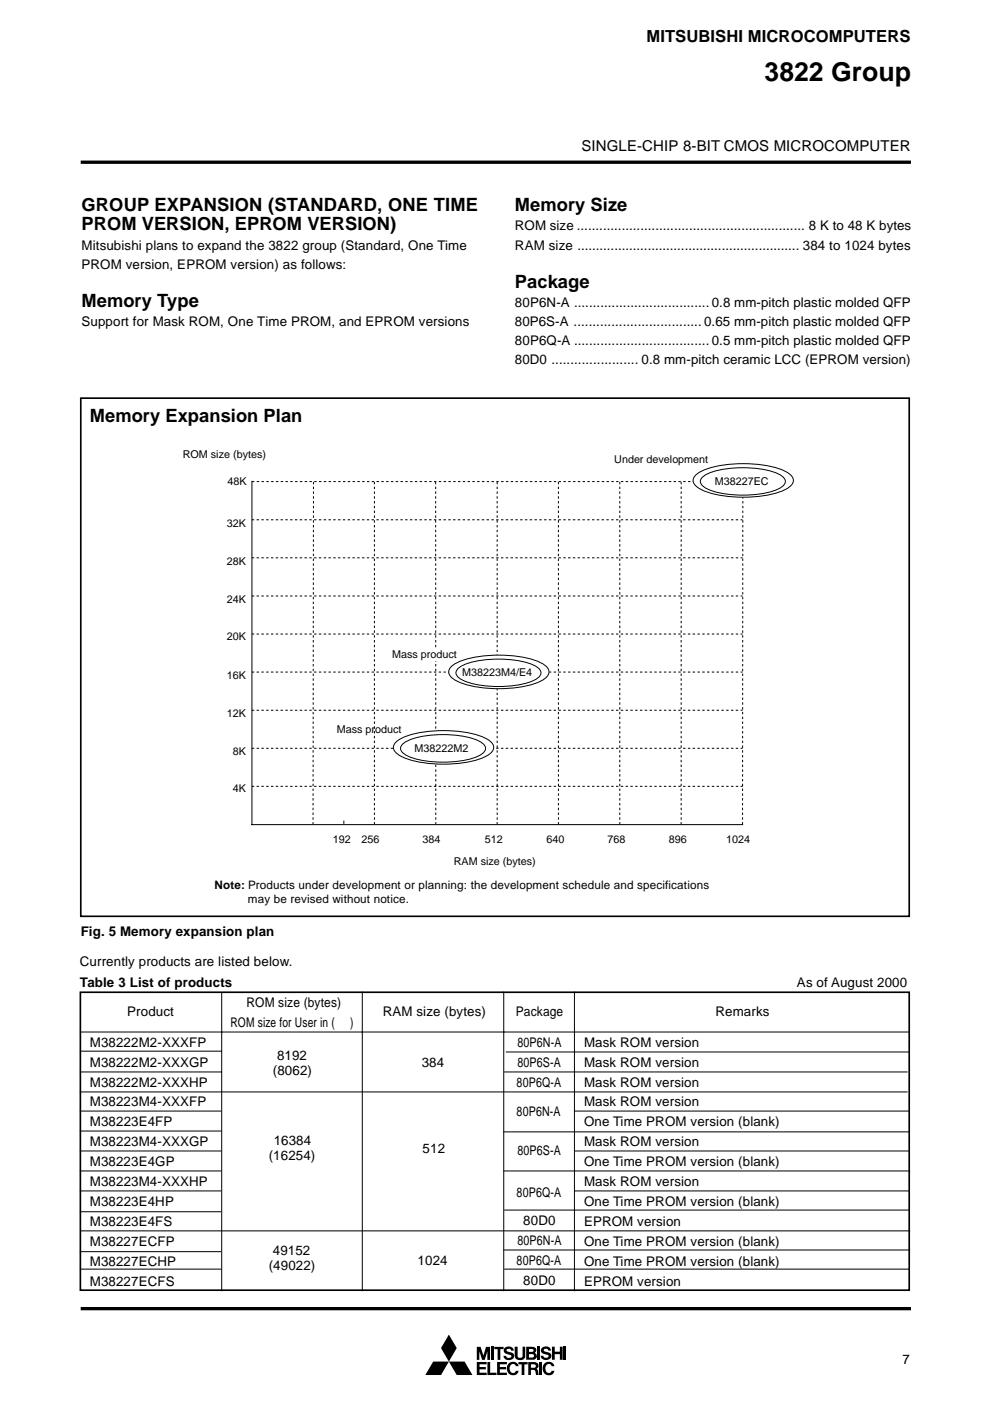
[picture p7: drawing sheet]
<svg xmlns="http://www.w3.org/2000/svg" width="210mm" height="297mm" viewBox="0 0 210 297" stroke-linecap="round" stroke-linejoin="round" font-family="sans-serif">
<defs><g id="words">
<text font-size="5.6" x="162.1" y="17.1">3822 Group</text>
<g font-size="3.9">
<text x="17.3" y="44.8">GROUP EXPANSION (STANDARD, ONE TIME</text>
<text x="109.2" y="44.8">Memory Size</text>
<text x="17.3" y="48.9">PROM VERSION, EPROM VERSION)</text>
<text x="17.3" y="65.1">Memory Type</text>
<text x="109.2" y="61">Package</text>
<text x="19" y="89.4">Memory Expansion Plan</text>
</g>
<text font-size="3.5" x="137.1" y="9">MITSUBISHI MICROCOMPUTERS</text>
<text font-size="3.2" x="123.3" y="31.9">SINGLE-CHIP 8-BIT CMOS MICROCOMPUTER</text>
<g font-size="2.8">
<text x="17.3" y="52.9">Mitsubishi plans to expand the 3822 group (Standard, One Time</text>
<text x="109.2" y="48.9">ROM size ............................................................. 8 K to 48 K bytes</text>
<text x="109.2" y="52.9">RAM size ............................................................ 384 to 1024 bytes</text>
<text x="17.3" y="57">PROM version, EPROM version) as follows:</text>
<text x="109.2" y="65.1">80P6N-A .................................... 0.8 mm-pitch plastic molded QFP</text>
<text x="17.3" y="69.1">Support for Mask ROM, One Time PROM, and EPROM versions</text>
<text x="109.2" y="69.1">80P6S-A .................................. 0.65 mm-pitch plastic molded QFP</text>
<text x="109.2" y="73.2">80P6Q-A .................................... 0.5 mm-pitch plastic molded QFP</text>
<text x="109.2" y="77.3">80D0 ....................... 0.8 mm-pitch ceramic LCC (EPROM version)</text>
<text x="17.1" y="198.4">Fig. 5 Memory expansion plan</text>
<text x="16.9" y="204.8">Currently products are listed below.</text>
<text x="16.9" y="209.2">Table 3 List of products</text>
<text x="169" y="209.2">As of August 2000</text>
<text x="27" y="215.4">Product</text>
<text x="52.2" y="213.6">ROM size (bytes)</text>
<text x="81.1" y="215.4">RAM size (bytes)</text>
<text x="109.4" y="215.4">Package</text>
<text x="151.7" y="215.4">Remarks</text>
<text x="19" y="221.9">M38222M2-XXXFP</text>
<text x="48.9" y="217.8">ROM size for User in (</text>
<text x="74.2" y="217.8">)</text>
<text x="109.7" y="221.9">80P6N-A</text>
<text x="123.8" y="221.9">Mask ROM version</text>
<text x="19" y="226.1">M38222M2-XXXGP</text>
<text x="57.9" y="227.9">(8062)</text>
<text x="58.7" y="224.7">8192</text>
<text x="89.4" y="226.3">384</text>
<text x="109.7" y="226.1">80P6S-A</text>
<text x="123.8" y="226.1">Mask ROM version</text>
<text x="19" y="230.4">M38222M2-XXXHP</text>
<text x="109.5" y="230.4">80P6Q-A</text>
<text x="123.8" y="230.4">Mask ROM version</text>
<text x="19" y="234.6">M38223M4-XXXFP</text>
<text x="19" y="238.8">M38223E4FP</text>
<text x="109.5" y="236.5">80P6N-A</text>
<text x="123.8" y="234.6">Mask ROM version</text>
<text x="123.8" y="238.8">One Time PROM version (blank)</text>
<text x="19" y="243.1">M38223M4-XXXGP</text>
<text x="57" y="245.9">(16254)</text>
<text x="58" y="242.7">16384</text>
<text x="89.6" y="244.5">512</text>
<text x="109.7" y="244.8">80P6S-A</text>
<text x="123.8" y="243.1">Mask ROM version</text>
<text x="19" y="247.3">M38223E4GP</text>
<text x="19" y="251.5">M38223M4-XXXHP</text>
<text x="123.8" y="247.3">One Time PROM version (blank)</text>
<text x="123.8" y="251.5">Mask ROM version</text>
<text x="19" y="255.8">M38223E4HP</text>
<text x="109.5" y="253.8">80P6Q-A</text>
<text x="123.8" y="255.8">One Time PROM version (blank)</text>
<text x="19" y="260">M38223E4FS</text>
<text x="110.9" y="259.8">80D0</text>
<text x="123.8" y="260">EPROM version</text>
<text x="19" y="264.2">M38227ECFP</text>
<text x="19" y="268.5">M38227ECHP</text>
<text x="57" y="269.3">(49022)</text>
<text x="57.9" y="266.2">49152</text>
<text x="88.5" y="268.1">1024</text>
<text x="109.5" y="268.3">80P6Q-A</text>
<text x="109.7" y="264.1">80P6N-A</text>
<text x="123.8" y="264.2">One Time PROM version (blank)</text>
<text x="123.8" y="268.5">One Time PROM version (blank)</text>
<text x="19" y="272.7">M38227ECFS</text>
<text x="110.9" y="272.5">80D0</text>
<text x="123.8" y="272.7">EPROM version</text>
<text x="191.4" y="289.1">7</text>
</g>
<g font-size="2.5">
<text x="45.5" y="188.4">Note: Products under development or planning: the development schedule and specifications</text>
<text x="52.6" y="191.6">may be revised without notice.</text>
</g>
<g font-size="2.3">
<text x="38.8" y="97">ROM size (bytes)</text>
<text x="130.2" y="98.2">Under development</text>
<text x="48.2" y="102.9">48K</text>
<text x="151.6" y="102.8">M38227EC</text>
<text x="48.1" y="111.6">32K</text>
<text x="48.1" y="119.8">28K</text>
<text x="48.1" y="127.9">24K</text>
<text x="48.1" y="135.8">20K</text>
<text x="48.1" y="143.9">16K</text>
<text x="83.2" y="139.4">Mass product</text>
<text x="98" y="143.3">M38223M4/E4</text>
<text x="48.1" y="152">12K</text>
<text x="71.4" y="155.4">Mass pr</text>
<text x="79.5" y="155.4">oduct</text>
<text x="49.4" y="160.1">8K</text>
<text x="87.9" y="159.4">M38222M2</text>
<text x="49.4" y="168">4K</text>
<text x="70.6" y="178.8">192</text>
<text x="76.7" y="178.8">256</text>
<text x="89.6" y="178.8">384</text>
<text x="102.8" y="178.8">512</text>
<text x="115.9" y="178.8">640</text>
<text x="128.8" y="178.8">768</text>
<text x="141.8" y="178.8">896</text>
<text x="154" y="178.7">1024</text>
<text x="96.2" y="183.4">RAM size (bytes)</text>
</g>
</g></defs>
<g fill="#000">
<path d="M101.1 285.6h.8l.6 1.8 .6-1.8h.8v2.7h-.6v-1.7l-.5 1.7h-.6l-.5-1.7-.1 1.7h-.5zM101.1 288.8h2.1v.5h-1.5v.5h1.3v.5h-1.3v.7h1.5v.5h-2.1zM103.3 288.8h.6v2.2h1.4v.5h-2zM104.1 285.6h.6v2.7h-.6zM104.8 285.6h2v.5h-.7v2.2h-.6v-2.2h-.7zM105.4 288.8h2.1v.5h-1.5v.5h1.3v.5h-1.3v.7h1.5v.5h-2.1zM107 285.8a1.14 1.14 0 0 1 1.9 .6h-.5a.47 .47 0 0 0-.5-.4 .47 .47 0 0 0-.5 .4l.5 .2a.89 .89 0 0 1 .9 .4 .89 .89 0 0 1 0 1 1.18 1.18 0 0 1-1.2 .4 1.18 1.18 0 0 1-.8-.9h.5a.55 .55 0 0 0 .6 .4 .55 .55 0 0 0 .5-.5l-.3-.2a1.03 1.03 0 0 1-1.3-1.2zM109.1 285.5h.6v2.1a.55 .55 0 0 0 .7 .3 .55 .55 0 0 0 .4-.6v-1.8h.6v2.2a1.16 1.16 0 0 1-1.3 .7 1.16 1.16 0 0 1-1-1zM108 289a1.21 1.21 0 0 1 2 .7h-.6a.69 .69 0 0 0-.9-.5 .69 .69 0 0 0-.5 .8 .73 .73 0 0 0 .4 1 .73 .73 0 0 0 1-.4h.6a1.3 1.3 0 0 1-1.7 .9 1.3 1.3 0 0 1-.8-1.7zM109.9 288.8h2v.5h-.7v2.2h-.6v-2.2h-.7zM111.6 285.5h1.1a.72 .72 0 0 1 .9 .4 .72 .72 0 0 1-.2 .9 .78 .78 0 0 1 .4 .8 .78 .78 0 0 1-.7 .7h-1.5zM112 288.8a2.48 2.48 0 0 1 2.1 .4l.1 .6-.5 .4 .4 .4 .1 .9h-.5a1.2 1.2 0 0 0-.5-1.1h-.6v1.1h-.6z"/>
<path d="M113.9 285.5h.6v2.8h-.6zM114.3 288.8h.6v2.7h-.6zM114.9 285.8a1.12 1.12 0 0 1 1.1-.3 1.12 1.12 0 0 1 .8 .9h-.5a.5 .5 0 0 0-.5-.4 .5 .5 0 0 0-.5 .4l.3 .2a1.26 1.26 0 0 1 1.3 .9 1.2 1.2 0 0 1-1.2 .9 1.2 1.2 0 0 1-1.1-1h.6a.56 .56 0 0 0 .5 .5 .56 .56 0 0 0 .6-.5l-.3-.2a1.33 1.33 0 0 1-1.3-.9zM115.5 289a1.22 1.22 0 0 1 2 .7h-.5a.69 .69 0 0 0-.9-.5 .69 .69 0 0 0-.5 .8 .73 .73 0 0 0 .4 1 .73 .73 0 0 0 .9-.4h.6a1.3 1.3 0 0 1-1.7 .9 1.3 1.3 0 0 1-.7-1.7zM117 285.5h.6v1.1h1.1v-1.1h.6v2.8h-.6v-1.2h-1.1v1.2h-.6zM119.5 285.5h.6v2.8h-.6z"/>
</g>
<g fill="#fff">
<path d="M112.2 286h.7l.2 .4-.2 .2h-.7z"/>
<path d="M112.6 289.3h.4a.39 .39 0 0 1 .6 .2 .39 .39 0 0 1-.3 .5h-.7z"/>
<path d="M112.2 287.1h.7a.37 .37 0 0 1 .3 .4 .37 .37 0 0 1-.4 .3h-.6z"/>
</g>
<path d="M95.2 283l1.6 2.8-1.6 2.9h3.3l1.7 2.8h-3.4l-1.6-2.8-1.7 2.8h-3.3l1.6-2.8h3.4l-1.7-2.9z" fill="#000"/>
<path d="M17.1 34.4h176M17.1 277.5h176" fill="none" stroke="#000" stroke-width=".71" stroke-linecap="butt"/>
<path d="M17.1 84.4h175.7v109.9h-175.7zM17 210.4h175.8v63.1h-175.8z" fill="none" stroke="#000" stroke-width=".35"/>
<g fill="none" stroke="#000" stroke-width=".21">
<path d="M16.9 218.8h175.9M47 210.4v63.4M76.8 210.3v63.5M106.8 210.3v63.5M121.8 210.3v63.5M16.9 227.3h30M16.9 222.9h30M16.9 231.5h175.5M16.9 239.8h30M16.9 235.6h30M106.7 240h86.1M106.9 227.3h85.5"/>
<path d="M107.2 223h85.6M121.7 235.6h71.1M16.9 244h30M16.9 248.3h30M16.9 252.5h30M16.9 256.9h30M106.7 248.3h86.3M106.9 256.6h85.9M121.9 244h70.9M121.9 252.5h70.9M16.9 265.4h30M16.9 269.1h30"/>
<path d="M17.1 261h175.9M106.7 265h86.3M106.9 269.1h85.9"/>
</g>
<path d="M71.4 153.7h13.9v2.4h-13.9z" fill="#fff"/>
<path d="M53.4 101.9v73M53.3 174.8h104.3M72.9 174v.7" fill="none" stroke="#000" stroke-width=".21"/>
<g fill="none" stroke="#000" stroke-width=".21" stroke-dasharray=".5 .5" stroke-linecap="butt">
<path d="M53.4 118.3h104M53.4 110.2h104M53.4 134.4h104M53.4 126.4h104M53.4 158.7h104M53.4 150.6h104M53.4 142.5h104M53.4 166.7h104M66.4 174.8l.1-72.8M79.4 174.8v-73M92.4 174.8v-72.6M105.4 174.8v-72.8"/>
<path d="M118.4 174.8v-72.8M131.4 174.8v-72.8M144.4 174.8v-72.8M157.4 174.8l.1-72.8"/>
</g>
<path d="M83.8 157.4a10.4 10.4 0 0 1 5.7-2.2 25.1 25.1 0 0 1 13.5 1.3 2.22 2.22 0 0 1 1.6 2.5 6.9 6.9 0 0 1-4.8 2.5 27.4 27.4 0 0 1-13.8-.7 3.6 3.6 0 0 1-2.7-2.3l.2-.6z" fill="#fff"/>
<path d="M83.9 157.4a10.4 10.4 0 0 1 5.7-2.2 25.2 25.2 0 0 1 13.4 1.3 2.19 2.19 0 0 1 1.6 2.5 6.8 6.8 0 0 1-4.8 2.4 27.5 27.5 0 0 1-13.8-.6 3.6 3.6 0 0 1-2.6-2.3z" fill="none" stroke="#000" stroke-width=".21"/>
<path d="M85.3 157.7a10.7 10.7 0 0 1 5.8-1.8 22 22 0 0 1 10.2 1 2.37 2.37 0 0 1 1.7 1.8 2.37 2.37 0 0 1-1.7 1.7 22.6 22.6 0 0 1-14.7 0 2.37 2.37 0 0 1-1.7-1.7l.1-.5z" fill="#fff"/>
<path d="M85.4 157.7a10.7 10.7 0 0 1 5.7-1.8 20.5 20.5 0 0 1 10.8 1.4 1.4 1.4 0 0 1 1.1 1.4 1.4 1.4 0 0 1-1.1 1.3 19.3 19.3 0 0 1-10.8 1.4 10.7 10.7 0 0 1-5.7-1.8 1.16 1.16 0 0 1 0-1.9z" fill="none" stroke="#000" stroke-width=".21"/>
<path d="M87.8 157.2h11.6v2.7h-11.6z" fill="#fff"/>
<path d="M53.4 102.1h104.1" fill="none" stroke="#000" stroke-width=".21" stroke-dasharray=".5 .5" stroke-linecap="butt"/>
<path d="M147.4 100.8a10.4 10.4 0 0 1 5.7-2.2 25.1 25.1 0 0 1 13.4 1.3 2.22 2.22 0 0 1 1.7 2.5 6.9 6.9 0 0 1-4.8 2.5 27.4 27.4 0 0 1-13.9-.7 3.6 3.6 0 0 1-2.6-2.3l.1-.6z" fill="#fff"/>
<path d="M147.4 100.8a10.4 10.4 0 0 1 5.7-2.2 25.2 25.2 0 0 1 13.4 1.3 2.19 2.19 0 0 1 1.6 2.5 6.8 6.8 0 0 1-4.7 2.4 27.5 27.5 0 0 1-13.8-.6 3.6 3.6 0 0 1-2.6-2.3z" fill="none" stroke="#000" stroke-width=".21"/>
<path d="M148.9 101.1a10.7 10.7 0 0 1 5.7-1.8 20.5 20.5 0 0 1 11 1.4 1.42 1.42 0 0 1 1 1.4 1.42 1.42 0 0 1-1 1.3 19.3 19.3 0 0 1-11 1.5 10.7 10.7 0 0 1-5.7-1.9 1.17 1.17 0 0 1 0-1.9z" fill="#fff"/>
<path d="M148.9 101.2a10.7 10.7 0 0 1 5.8-1.9 20.6 20.6 0 0 1 10.8 1.4 1.39 1.39 0 0 1 1 1.4 1.39 1.39 0 0 1-1 1.3 19.4 19.4 0 0 1-10.8 1.4 10.7 10.7 0 0 1-5.8-1.8 1.15 1.15 0 0 1 0-1.8z" fill="none" stroke="#000" stroke-width=".21"/>
<g fill="#fff">
<path d="M151.5 100.6h11.6v2.7h-11.6z"/>
<path d="M83.2 137.6h13.9v2.4h-13.9z"/>
<path d="M95.6 141.4a10.4 10.4 0 0 1 5.7-2.2 25.1 25.1 0 0 1 13.5 1.3 2.22 2.22 0 0 1 1.6 2.5 6.9 6.9 0 0 1-4.8 2.5 27.4 27.4 0 0 1-13.9-.7 3.6 3.6 0 0 1-2.6-2.3l.1-.6z"/>
</g>
<path d="M95.6 141.4a10.4 10.4 0 0 1 5.7-2.2 25.2 25.2 0 0 1 13.4 1.3 2.19 2.19 0 0 1 1.6 2.5 6.8 6.8 0 0 1-4.7 2.4 27.5 27.5 0 0 1-13.9-.6 3.6 3.6 0 0 1-2.6-2.3z" fill="none" stroke="#000" stroke-width=".21"/>
<path d="M97.1 141.7a10.7 10.7 0 0 1 5.7-1.9 20.5 20.5 0 0 1 10.9 1.5 1.42 1.42 0 0 1 1 1.3 1.42 1.42 0 0 1-1 1.4 19.3 19.3 0 0 1-10.9 1.5 10.7 10.7 0 0 1-5.7-1.9 1.17 1.17 0 0 1 0-1.9z" fill="#fff"/>
<path d="M97.1 141.7a10.7 10.7 0 0 1 5.7-1.8 20.6 20.6 0 0 1 10.9 1.4 1.39 1.39 0 0 1 1 1.3 1.39 1.39 0 0 1-1 1.4 19.4 19.4 0 0 1-10.9 1.4 10.7 10.7 0 0 1-5.7-1.8 1.15 1.15 0 0 1 0-1.9z" fill="none" stroke="#000" stroke-width=".21"/>
<path d="M97.9 141.2h15v2.7h-15z" fill="#fff"/>
<use href="#words"/>
</svg>
